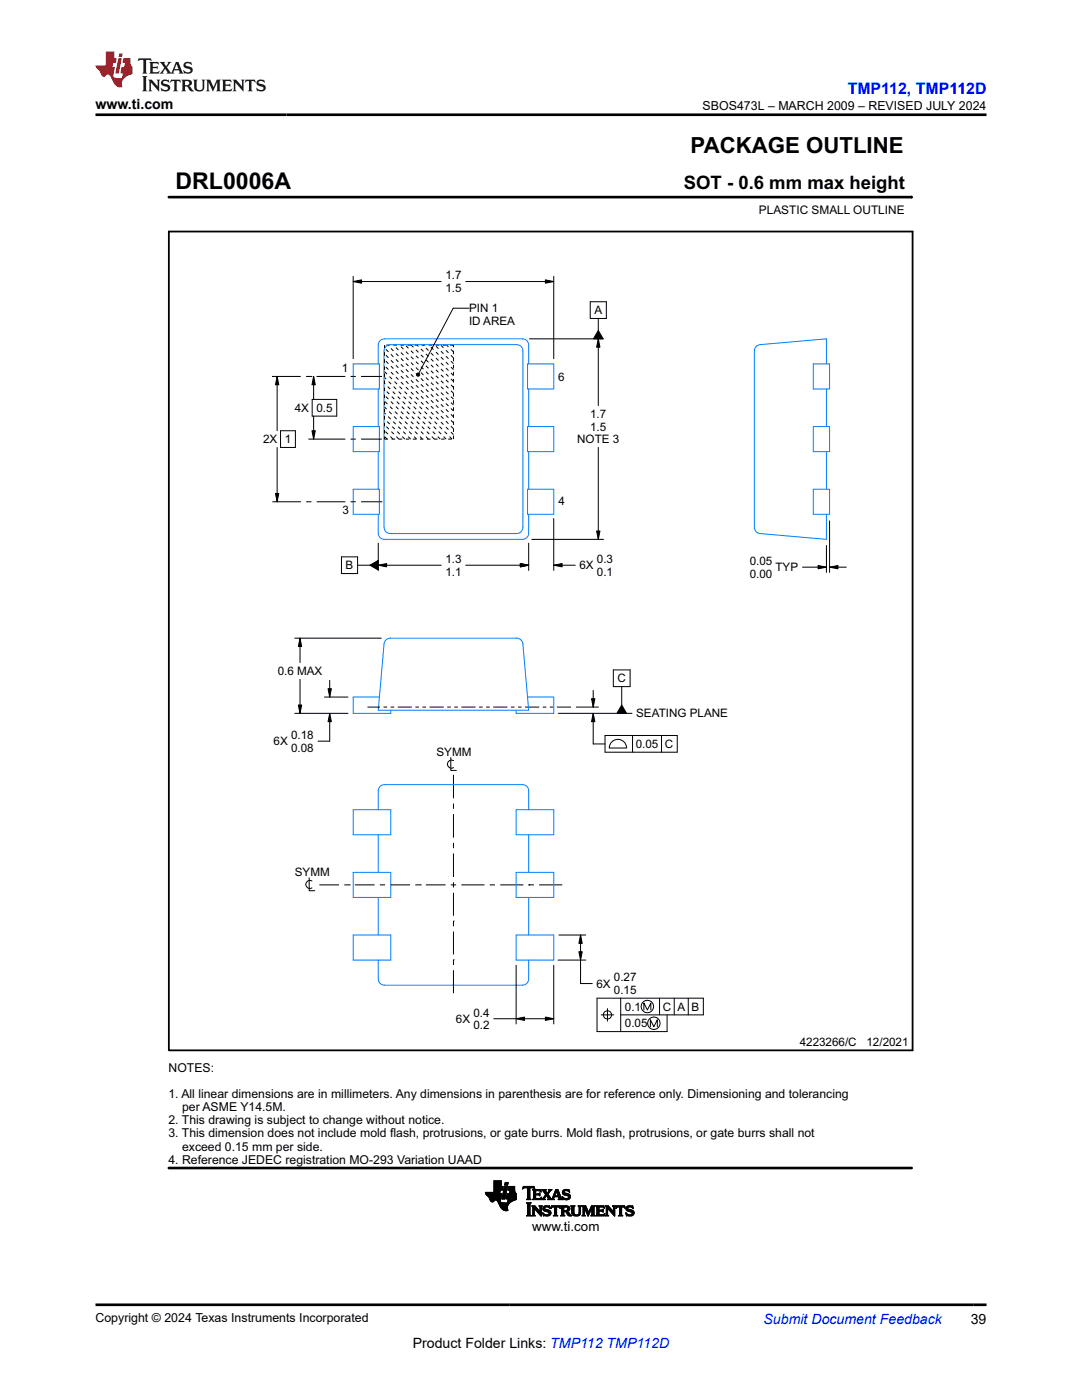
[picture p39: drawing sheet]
<svg xmlns="http://www.w3.org/2000/svg" width="216mm" height="279mm" viewBox="0 0 216 279" stroke-linecap="round" stroke-linejoin="round" font-family="sans-serif">
<defs><g id="words">
<text font-size="4.6" x="35" y="37.7">DRL0006A</text>
<text font-size="4.4" x="137.8" y="30.6">PACKAGE OUTLINE</text>
<text font-size="3.7" x="136.5" y="37.7">SOT - 0.6 mm max height</text>
<text font-size="3.2" fill="#00f" x="169.1" y="18.7">TMP112, TMP112D</text>
<g font-size="2.8">
<text x="19" y="21.8">www.ti.com</text>
<text x="82.4" y="269">Product Folder Links: TMP112 TMP112D</text>
<text x="193.7" y="264.2">39</text>
</g>
<text font-size="2.8" fill="#00f" x="152.4" y="264.2">Submit Document Feedback</text>
<text font-size="2.7" x="106.2" y="245.6">www.ti.com</text>
<g font-size="2.5">
<text x="140.2" y="21.9">SBOS473L – MARCH 2009 – REVISED JULY 2024</text>
<text x="19" y="263.9">Copyright © 2024 Texas Instruments Incorporated</text>
</g>
<g font-size="2.4">
<text x="151.4" y="42.7">PLASTIC SMALL OUTLINE</text>
<text x="33.6" y="213.9">NOTES:</text>
<text x="33.6" y="219.1">1. All linear dimensions are in millimeters. Any dimensions in parenthesis are for reference only. Dimensioning and tolerancing</text>
<text x="36.3" y="221.7">per ASME Y14.5M.</text>
<text x="33.6" y="224.4">2. This drawing is subject to change without notice.</text>
<text x="33.6" y="227">3. This dimension does not include mold f</text>
<text x="77.8" y="227">lash, protrusions, or gate burrs. Mold f</text>
<text x="119" y="227">lash, protrusions, or gate burrs shall not</text>
<text x="33.6" y="232.2">4. Reference JEDEC registration MO-293 Variation UAAD</text>
<text x="36.3" y="229.6">exceed 0.15 mm per side.</text>
</g>
<g font-size="2.3">
<text x="88.9" y="55.8">1.7</text>
<text x="88.9" y="58.3">1.5</text>
<text x="93.6" y="62.3">PIN 1</text>
<text x="93.6" y="64.8">ID AREA</text>
<text x="118.6" y="62.7">A</text>
<text x="68.2" y="74.3">1</text>
<text x="111.4" y="76">6</text>
<text x="58.8" y="82.2">4X 0.5</text>
<text x="117.8" y="83.4">1.7</text>
<text x="52.5" y="88.5">2X 1</text>
<text x="115.2" y="88.4">NOTE 3</text>
<text x="117.8" y="85.9">1.5</text>
<text x="111.4" y="100.7">4</text>
<text x="68.4" y="102.6">3</text>
<text x="69" y="113.6">B</text>
<text x="88.9" y="112.4">1.3</text>
<text x="115.6" y="113.6">6X</text>
<text x="119.1" y="112.4">0.3</text>
<text x="149.6" y="112.8">0.05</text>
<text x="88.9" y="114.9">1.1</text>
<text x="119.1" y="114.9">0.1</text>
<text x="149.6" y="115.3">0.00</text>
<text x="154.7" y="114">TYP</text>
<text x="55.4" y="134.7">0.6 MAX</text>
<text x="123.2" y="136.2">C</text>
<text x="126.9" y="143.1">SEATING PLANE</text>
<text x="54.6" y="148.7">6X</text>
<text x="58.1" y="147.5">0.18</text>
<text x="126.8" y="149.3">0.05 C</text>
<text x="58.1" y="150">0.08</text>
<text x="87.1" y="150.8">SYMM</text>
<text x="58.8" y="174.8">SYMM</text>
<text x="119" y="197.1">6X</text>
<text x="122.5" y="195.9">0.27</text>
<text x="94.5" y="202.9">0.4</text>
<text x="122.5" y="198.4">0.15</text>
<text x="124.7" y="201.7">0.1</text>
<text x="132.2" y="201.7">C A B</text>
<text x="91" y="204.1">6X</text>
<text x="94.5" y="205.4">0.2</text>
<text x="124.7" y="205">0.05</text>
<text x="159.6" y="208.8">4223266/C</text>
<text x="172.9" y="208.8">12/2021</text>
</g>
</g></defs>
<g fill="none" stroke="#000" stroke-width=".2">
<path d="M33.7 39.3h148.2M181.9 39.1v.5M70.5 56.2l1.6-.3v.6zM70.5 55.1v16.5M70.5 56.2h17.5M92.9 56.2h17.6M108.8 55.9l1.7 .3-1.7 .3zM110.5 55.1v16.5M54.3 75.1h5.7M55.3 75.1l.3 1.7h-.6zM55.3 75.1v10.9M61.1 75.1h1"/>
<path d="M62.1 75.1h.1M62.3 79.7h4.9v3.3h-4.9zM62.6 75.1l.3 1.7h-.7zM62.6 75.1v4.6M63.2 75.1h5.7M69.9 75.1h1.1M72 75.1h4.2M83.1 74.6l.3-.2 .2 .1 .2 .3-.2 .2-.2 .1-.3-.2zM93.6 61.5h-3.2l-6.8 13M105.7 67.6h14.7M117.8 60.2h3.2v3.4h-3.2zM119.4 66l.9 1.6h-1.9z"/>
<path d="M119.4 67.6l.3 1.7h-.7zM119.4 63.6v2.4M119.4 67.6v13.3M55 98.5h.6l-.3 1.6zM55.3 89.3v10.8M56 86h2.9v3.3h-2.9zM61.5 87.6h7.4M62.2 86h.7l-.3 1.6zM62.6 83v4.6M69.9 87.6h1.1M72 87.6h4.2M119.4 89.3v18.3"/>
<path d="M54.3 100.1h5.7M61.1 100.1h1M63.2 100.1h5.7M68.1 111.1h3.3v3.4h-3.3zM69.9 100.1h1.1M71.4 112.8h2.4M72 100.1h4.3M73.8 112.8l1.7-1v2zM75.5 112.8l1.6-.3v.6zM75.5 112.8h12.5M75.5 108.4v5.4M92.9 112.8h12.6"/>
<path d="M103.8 112.5l1.7 .3-1.7 .3zM105.5 108.4v5.4M106.1 107.6h14.3M110.5 112.8l1.7-.3v.6zM110.5 112.8h4.3M110.5 103.5v10.3M119 106h.7l-.3 1.6zM160.1 113.2h4.8M163.2 112.9l1.7 .3-1.7 .3zM164.9 108.9v5.3M165.5 113.2l1.7-.3v.6zM165.5 113.2h3.4"/>
<path d="M165.5 103.9v10.3M58.8 127.4h17.3M59.9 127.4l.3 1.6h-.7zM59.9 127.4v4.8M59.9 135.6v6.8M64.7 139.1h4.7M65.5 137.4h.6l-.3 1.7zM65.8 135.8v3.3M118 139.4h.7l-.3 1.7zM118.4 137.8v3.3M122.4 133.7h3.3v3.3h-3.3zM124.1 137v3.7"/>
<path d="M58.8 142.4h10.6M59.5 140.7h.7l-.3 1.7zM65.8 142.4l.3 1.6h-.6zM65.8 142.4v5.5h-2.3M90 151.2v2.6h1.1M90.5 154.6v4.7M90.5 151.8a.82 .82 0 0 0-1.2 .7 .82 .82 0 0 0 1.2 .7M111.4 142.4h14.7M115 141.1h4.4M118.4 142.4l.3 1.6h-.7zM118.4 142.4v6.1h2.3M120.7 146.8h14.4v3.3h-14.4z"/>
<path d="M122.3 147.9a1.74 1.74 0 0 1 1.8-.2 1.74 1.74 0 0 1 .9 1.6h-3.4l.3-1.1zM124.1 140.7l.9 1.7h-1.9zM126.2 146.8v3.3M132 146.8v3.3M61.7 175.2v2.6h1.1M62.2 175.8a.82 .82 0 0 0-1.2 .7 .82 .82 0 0 0 1.2 .7M63.7 176.6h4M68.7 176.6h1.1M69.8 176.6h.1M70.8 176.6h3.9M75.8 176.6h1M77.9 176.6h3.9"/>
<path d="M82.9 176.6h1M83.9 176.6h.1M85 176.6h3.9M90 176.6h1M90.5 160.4v1M90.5 162.5v4.7M90.5 168.2v1.1M90.5 170.3v4.7M90.5 176.1v1M90.5 178.2v4.6M92.1 176.6h4.6M97.7 176.6h1.1"/>
<path d="M99.8 176.6h4.6M105.5 176.6h.1M105.5 176.6h1M107.6 176.6h4.6M90.5 183.8h.1M90.5 191.5h.1M90.5 183.8v1.1M90.5 185.9v4.6M90.5 191.5v1.1M90.5 193.6v4.6M103 192.6v11.8M110.5 192.6v11.8"/>
<path d="M111.3 191.6h5.6M111.5 186.6h5.4M115.5 189.9h.7l-.4 1.7zM115.8 186.6l.4 1.7h-.7zM115.8 186.6v9.7h2.4M123.9 199.2v6.7M131.6 199.2v3.3M134.5 199.2v3.3M137.3 199.2v3.3M98.5 203.3h12M103 203.3l1.7-.3v.6zM108.8 203l1.7 .3-1.7 .3z"/>
<path d="M120 202.5h2.5M121.2 201.3v2.5M123.9 202.5h16.4v-3.3h-21.2v6.7h14v-3.4M128.5 201.6v-1.4l.7 1.4 .7-1.4v1.4M129.8 204.9v-1.4l.7 1.4 .7-1.4v1.4M96.9 238h2.8M96.9 238.1h2.8M96.9 238.2h2.8M96.9 238.3l3.2-.1-.2 1.1M97 238.3h3.1M97 238.4h3.1M97.1 238.5h3"/>
<path d="M97.1 238.5h2.9M97.2 238.6h2.8M97.3 238.7h2.7M97.4 238.7h2.6M97.4 238.8h2.6M97.5 238.9h2.5M97.6 239h2.4M97.6 239.1h2.3M97.7 239.2h2.2M97.7 239.3h2.2M97.8 239.4h2.1M97.8 239.5h2.1"/>
<path d="M97.8 239.5h1M97.9 239.6h.8M97.9 239.7h.7M97.9 239.7h.6M98 239.8h.5M98.1 239.9h.3M98.6 237.9h1.2M98.6 237.8h1.2M98.6 237.7h1.2M98.6 237.6h1.2M98.6 236.8h1.8l-.2 .7h-1.6M98.6 237.5h1.7"/>
<path d="M98.6 237.4h1.7M98.6 237.3h1.7M98.6 237.2h1.7M98.6 237.1h1.7M98.6 237h1.8M98.6 236.9h1.8M98.6 236.7h1.4M98.6 236.6h1.4M98.6 236.5h1.4M98.6 236.4h1.4M98.6 236.3h1.4M98.6 236.2h1.4"/>
<path d="M98.6 236.1h1.4M98.6 236h1.4M98.6 235.9h1.4M98.6 235.8h1.4M98.6 235.7h1.4M99.1 239.5h.7M99.2 239.6h.6M99.2 239.7h.6M99.3 239.7h.5M99.3 239.8h.6M99.4 239.9h.5M99.4 240h.6"/>
<path d="M99.8 237.9l-2.9 .1 .1 .3 .6 .6 .4 .9 .3 .1 .5-.4 .3 .1 .9 1.4 .6 .6h.8l-.1-.7 .2-.6 .6-.5 .9-.4M99.8 237.5l-.1 .7M99.9 239.3l-.1 .4 .2 .3 1.7 .1M100 236.8v-1.2h-1.4v2.4M100.2 239.3h.6M100.2 239.2h.6M100.2 239.1h.6M100.2 239h.6M100.2 238.9h.6M100.3 238.8h.5M100.3 238.7h.6M100.3 238.6h.6"/>
<path d="M100.3 238.5h.6M100.3 238.4h.6M100.4 238.3h.5M100.4 238.2h.6M100.4 238.1h.6M100.4 238h.6M100.4 237.9h.6M100.5 237.8h.5M100.5 237.7h.6M100.5 237.6h.6M100.5 237.5h.6M100.5 237.4h.6"/>
<path d="M100.6 237.3h.5M100.6 237.2h.6M100.6 237.1h.6M100.6 237h.6M100.6 236.9h.6M100.7 236.8h.5l-.5 2.5h-.5zM100.7 236.5h.6M100.7 236.4h.6M100.7 236.3h.6M100.8 236.3h.5M100.8 236.2h.6M100.8 236.1h.6"/>
<path d="M100.8 236h.6M100.8 236h.6l-.1 .5h-.6zM101 239.2h2M101 239.1h2M101 239.3h2M101.1 239h1.9M101.1 239v.3h.3l-.1 .8M101.1 238.9h1.9M101.1 238.8h1.9M101.1 238.7h1.9M101.1 238.6h1.9M101.1 238.5h1.9"/>
<path d="M101.2 238.5h1.8M101.2 238.4h1.8M101.2 238.3h1.8M101.3 240h.5M101.3 239.9h.6M101.3 239.9h.7M101.3 239.8h.8M101.3 239.7h.9M101.4 239.7h.9M101.4 237.5h1.3M101.4 239.6h1.1M101.4 237.4h1.3"/>
<path d="M101.4 239.5h1.3M101.4 237.3h1.3M101.4 239.5h1.5M101.4 239.4h1.6M101.4 237.2h1.3M101.4 239.3h1.6M101.4 237.1h1.3M101.4 237h1.3M101.5 236.9h1.2M101.5 236.8h1.2v.7M101.5 236.8l-.2 .7h1.4M101.6 238.2h1.4"/>
<path d="M101.7 238.1h1.2M101.7 238h1.1M101.7 237.9h1.1M101.7 237.8h1M101.7 237.7h1M101.8 237.6h.9M101.8 237.5l-.2 .7M102.7 237.5l.3 .7v1.2M103 238.3h-1.8l-.1 .7M104.3 237.2h.1M104.3 237.1h.2M104.3 237h2.3"/>
<path d="M104.4 236.9h2.2M104.4 236.8h2.2M105.1 239.4h.8M105.2 239.3h.6M105.2 237.1h.5M105.2 239.2h.5M105.3 237.2l-.1-.1h-.4l-.5 .2 .1-.5h2.2l.1 .5-.5-.2h-.4l-.1 .1M105.3 239.1l-.2 .3M105.3 239.1h.4M105.3 239h.4M105.3 238.9h.4M105.3 238.8h.4"/>
<path d="M105.3 238.7h.4M105.3 238.6h.4M105.3 238.5h.4M105.3 238.4h.4M105.3 238.3h.4M105.3 238.2h.4M105.3 238.1h.4M105.3 238h.4M105.3 237.9h.4M105.3 237.8h.4M105.3 237.7h.4M105.3 237.6h.4"/>
<path d="M105.3 237.5h.4M105.3 237.4h.4M105.3 237.3h.4M105.3 237.2h.4M105.3 237.2v1.9M105.7 239.1l.2 .3M105.7 237.2v1.9M105.9 239.4h-.8M106.3 239.4h1.6M106.3 237.5h1.6M106.4 239.3h1.6M106.4 237.6h1.5"/>
<path d="M106.4 239.2h.5M106.4 237.7h.5M106.4 237.7l-.1-.3h1.5l.2 .5M106.4 239.1l-.1 .3M106.4 238.2h1.1l.2-.1v.5l-.2-.1h-1.1M106.4 239.1h.5M106.4 239h.5M106.4 238.9h.5M106.4 238.8h.5M106.4 238.7h.5M106.4 238.6h.5M106.4 238.4h1.3"/>
<path d="M106.4 238.3h1.3M106.4 238.1h.5M106.4 238h.5M106.4 237.9h.5M106.4 237.8h.5M106.4 237.7v1.4M106.5 237.1h.2M106.6 237.2h.1M106.9 237.8l.1-.2h.5l.5 .3M106.9 238.5v.7h.8l.3-.3-.1 .5h-1.6M106.9 237.8v.4M107.5 238.2h.2"/>
<path d="M107.6 238.5h.1M107.6 239.2h.4M107.6 238.1h.1M107.7 238.6h.1M107.7 237.7h.2M107.8 237.8h.2M107.9 239.1h.1M107.9 237.9h.1M108 239h.1M108 239.4h.8M108.1 237.5h.8M108.2 239.3h.4"/>
<path d="M108.3 237.6h.6M108.3 239.2h.4M108.4 237.7h.5M108.4 239.1l-.4 .3M108.4 239.1h.3M108.4 237.8h.5M108.5 239h.3M108.5 237.9h.5M108.5 238.9h.3M108.6 238h.5M108.6 238.8h.3M108.6 238.1h.5"/>
<path d="M108.7 238.7h.3M108.7 238.1h.8M108.7 239.1l-.1 .2 .2 .1M108.7 239.1l.3-.5 .4 .6-.2 .2M108.7 238.6h.8M108.8 238.2h.6M108.8 239.4h-.8M108.8 238.5h.7M108.8 238.3h.6M108.9 238.4h.5M109.1 238.7h.5M109.2 238.8h.5"/>
<path d="M109.2 238.9h.5M109.2 239.4h1.4M109.3 238.1h.3M109.3 239h.5M109.3 238h.3M109.3 238.3l.8 1 .8-1.9h.4l.7 1.7 .2 .3M109.4 239.1h.5M109.4 237.9h.3M109.4 239.2h.5M109.4 239.3h.6M109.5 237.8h.3M109.5 237.5h.6"/>
<path d="M109.5 237.7h.3M109.6 237.6h.3M109.8 237.7l.3-.3h-.7l.2 .2-.4 .6-.3-.6 .1-.2h-.9l.8 1-.5 .7M109.8 237.7l-.5 .6M110.1 239.3h.4M110.2 239.2h.3M110.2 239.1h.3M110.3 239h.2M110.3 238.9h.3M110.3 238.8h1.6M110.4 238.7h1.4M110.4 238.6h.3"/>
<path d="M110.5 238.5h.2M110.5 238.4h.3M110.5 239.1l.1 .3M110.5 239.1l.1-.2h.8l.1 .2M110.5 238.3h.3M110.6 238.2h.2M110.6 238.1h.3M110.6 239.4h-1.4M110.7 238h.2M110.7 237.9h.3M110.7 237.8h.8M110.8 237.7h.6"/>
<path d="M110.8 237.6h.6M110.9 237.5h.5M111 237.8l.3 .8h-.6zM111.1 237.9h.4M111.1 238h.5M111.1 238.1h.5M111.2 238.1h.4M111.2 238.2h.5M111.2 238.3h.5M111.3 238.4h.4M111.3 238.5h.5M111.3 238.6h.5"/>
<path d="M111.4 239.4h.8M111.4 238.9h.5M111.5 239h.4M111.5 239.1h.5M111.5 239.1l-.1 .3M111.5 239.3h.6M111.5 239.2h.5M112.2 238.9h.1M112.2 238.8h.1M112.2 239h.2M112.2 238h.4M112.2 238.1h.5"/>
<path d="M112.2 237.9h.4M112.2 239.1h.3M112.2 239.4h-.8M112.2 238.1h.8M112.2 237.8h.4M112.3 239.2h.5M112.3 238.2h1.1M112.3 239.3h1.3M112.3 237.7h.4M112.3 239.4h.1M112.3 238.3h1.3M112.4 237.6h1.2"/>
<path d="M112.5 238.4h1.2M112.5 237.5h1.1M112.6 239.4h.9M112.7 238.5h1.1M112.7 237.4h.5M112.9 239.5h.3M113.1 238.6h.7M113.2 239.2h.5M113.2 237.7h.4M113.3 238.7h.5M113.4 239.1h.4M113.4 238.8h.4"/>
<path d="M113.4 239h.4M113.4 237.8h.2M113.4 238.9h.4M113.5 237.9h.2M113.6 238l-.6-.4-.3 .1-.1 .2 .1 .2 1 .4 .1 .5-.3 .3-1.2 .1-.1-.6M113.6 238l-.1-.6-1 .1-.3 .3 .1 .5 1 .4 .1 .3-.2 .2h-.3l-.7-.4M113.6 238h.1M99.5 240.1h.9M99.5 240.1h2.2M99.5 240.2h2.1M99.6 240.3h1.9M99.6 240.4h1.8"/>
<path d="M99.7 240.5h1.7M99.7 240.6h1.6M99.8 240.7h1.5M99.8 240.8h1.5M99.9 240.8h1.4M99.9 240.9h1.3M99.9 241h1.3M100 241h1.2M100 241.1h1.3M100.1 241.2h1.2M100.2 241.3h1.1M100.3 241.4h1"/>
<path d="M100.4 241.4h.9M100.5 241.5h.9M100.6 241.6h.7M101 241.6h.1M105.1 242.6h.9M105.1 240.1h.8M105.2 242.5h.6M105.2 240.2h.6M105.3 242.4h.5M105.3 240.3h.5M105.3 242.3h.5M105.3 242.3v-2l-.2-.3h.9l-.2 .3-.1 2"/>
<path d="M105.3 242.3l-.2 .4h.9l-.3-.4M105.3 242.3h.4M105.3 242.2h.4M105.3 242.1h.4M105.3 242h.4M105.3 241.9h.4M105.3 241.8h.4M105.3 241.7h.4M105.3 241.6h.4M105.3 241.5h.4M105.3 241.4h.4M105.3 241.3h.4"/>
<path d="M105.3 241.2h.4M105.3 241.1h.4M105.3 241h.4M105.3 240.9h.4M105.3 240.8h.4M105.3 240.7h.4M105.3 240.6h.4M105.3 240.5h.4M105.3 240.4h.4M106.1 242.6h.7M106.2 240.8h.6M106.3 242.5h.4"/>
<path d="M106.3 240.9h.6M106.3 242.4h.3M106.3 240.9h.7M106.3 242.3l-.2 .4h.7l-.2-.4M106.3 242.3h.3M106.3 242.2h.3M106.3 242.1h.3M106.3 242h.3M106.3 241.9h.3M106.3 241.8h.3M106.3 241.7h.3M106.3 241.6h.3"/>
<path d="M106.3 241.5h.3M106.3 241.4h.3M106.3 241.3h.3M106.3 241.2h.3M106.3 241.1h.8M106.3 241h.8M106.7 241.2h.5M106.7 240.6l1.1 1.2-.1-.9-.1-.3 .6 .1-.2 .2v1.8l-1.4-1.5v1.1M106.7 240.7l-.6-.1 .2 .3v1.4M106.7 241.3h.6M106.8 241.4h.6M106.9 241.5h.6"/>
<path d="M107 241.6h.6M107.1 241.7h.5M107.2 241.8h.8M107.2 241.9h.8M107.3 242h.7M107.4 242.1h.6M107.5 242.2h.5M107.6 242.3h.4M107.7 240.8h.4M107.7 242.4h.3M107.7 240.9h.3M107.8 240.9h.2"/>
<path d="M107.8 241.7h.2M107.8 241.6h.2M107.8 241.5h.2M107.8 241.4h.2M107.8 241.3h.2M107.8 241.2h.2M107.8 241.1h.2M107.8 241h.2M107.8 242.5h.2M107.9 242.6h.1M108.3 242.1h.1M108.3 242.2h.1"/>
<path d="M108.3 242.3h.3M108.3 241.2h.4M108.3 241.1h.4M108.3 241.3h.5M108.3 242.3h.4M108.3 241h.4M108.4 241.4h.8M108.4 242.4h.6M108.4 240.9h.4M108.4 242.5h1.3M108.4 241.5h1.1M108.4 242.6h.1"/>
<path d="M108.4 240.9h1.3M108.5 241.6h1.2M108.5 240.8h1.2M108.6 241.7h1.2M108.7 242.6h.8M108.7 240.7h.6M108.9 241.8h1M109.2 242.4h.6M109.3 241.9h.6M109.4 240.9h.3M109.5 242.3h.4M109.5 242h.4"/>
<path d="M109.5 242.1h.4M109.5 242.2h.4M109.6 241h.2M109.7 241.1h.1M109.8 241.2l-.7-.3-.4 .2 .1 .2 1.1 .4v.5l-.2 .4-.5 .1-.6-.1-.2 .1-.1-.7 .6 .4 .6-.1v-.3l-.6-.2M109.8 241.2l-.1-.5h-1.1l-.3 .3v.4l.6 .4M109.9 241.2l.4-.3h.3v1.4M109.9 241.1h.1M109.9 241h.2M110 240.9h.2M110 240.9h1.7M110 240.8h1.7"/>
<path d="M110.4 242.6h.9M110.6 242.5h.5M110.6 242.4h.5M110.6 240.9h.5M110.6 242.3h.5M110.6 242.3l-.2 .4h.9l-.2-.4M110.6 242.2h.5M110.6 242.1h.5M110.6 242h.5M110.6 241.9h.5M110.6 241.8h.5M110.6 241.7h.5"/>
<path d="M110.6 241.6h.5M110.6 241.5h.5M110.6 241.4h.5M110.6 241.3h.5M110.6 241.2h.5M110.6 241.1h.5M110.6 241h.5M111.5 240.9h.3M111.6 241h.2M111.7 240.6l.1 .6-.3-.3h-.4v1.4M111.7 240.7h-1.6l-.2 .5M111.7 241.1h.1"/>
<path d="M111.9 242.6h.8M112 240.8h1.5M112 242.5h.6M112 240.9h1.6M112 242.4h.5M112.1 240.9h.4M112.1 242.3l-.2 .4h.8l-.2-.4M112.1 242.3h.4M112.1 242.2h.4M112.1 242.1h.4M112.1 242h.4M112.1 241.9h.4"/>
<path d="M112.1 241.8h1.2M112.1 241.7h1.3M112.1 241.6h1.4M112.1 241.5h.4M112.1 241.4h.4M112.1 241.3h.4M112.1 241.2h.4M112.1 241.1h.4M112.1 241h.4M112.5 242.3v-.5h.3l.6 .8h.7M112.5 241.1l.1-.2 .6 .1v.4l-.4 .2M112.5 241.1v.5"/>
<path d="M112.9 240.6l.5 .1 .3 .4-.1 .4-.4 .2M112.9 241.9h.5M113 242h.5M113.1 242.1h.5M113.1 242.2h.5M113.1 240.9h.6M113.1 241.5h.5M113.1 242.3h.6M113.2 240.7l-1.3-.1 .2 .3v1.4M113.2 241.7l.9 .9M113.2 241.7h.1M113.2 242.3h.5"/>
<path d="M113.2 241h.5M113.2 241.4h.5M113.2 241.3h.5M113.2 241.1h.5M113.2 241.2h.5M113.2 242.4h.6M113.3 242.5h.6M113.5 242.6h.6M114 240.8h.6M114.1 240.9h.4M114.1 242h.4M114.1 241.9h.4"/>
<path d="M114.1 241.8h.4M114.1 241.7h.4M114.1 241.6h.4M114.1 241.5h.4M114.1 241.4h.4M114.1 241.3h.4M114.1 241.2h.4M114.1 241.1h.4M114.1 241h.4M114.1 242.1h.4M114.1 242.2h.4M114.1 242.3h.5"/>
<path d="M114.2 242.3h.5M114.2 242.4h.7M114.3 242.5h1.3M114.5 242l.1 .3 .4 .1 .4-.1 .2-.3M114.5 242v-1.1l.2-.3h-.8l.2 .3v1.1M114.5 242.6h1M115.2 242.4h.5M115.4 242.3h.4M115.5 240.8h.4M115.5 242.3h.3M115.5 242.2h.3M115.5 240.9h.4"/>
<path d="M115.6 242.1h.2M115.6 240.9h.2M115.6 242v-1.1l-.2-.2 .6-.1-.1 .3-.1 1.1M115.6 242h.2M115.6 241.9h.2M115.6 241.8h.2M115.6 241.7h.2M115.6 241.6h.2M115.6 241.5h.2M115.6 241.4h.2M115.6 241.3h.2M115.6 241.2h.2"/>
<path d="M115.6 241.1h.2M115.6 241h.2M115.8 242l-.2 .5-.6 .2-.7-.2-.2-.5M116.1 242.6h.7M116.3 240.8h.6M116.3 242.5h.4M116.3 240.9h.7M116.3 242.4h.3M116.3 242.3h.3M116.3 242.3v-1.4l-.2-.3 .8 .1 .6 1.3 .5-1.4 .7 .1-.2 .2v1.4M116.3 242.3l-.2 .4h.7l-.2-.4M116.3 242.2h.3"/>
<path d="M116.3 242.1h.3M116.3 242h.3M116.3 241.9h.3M116.3 241.8h.3M116.3 241.7h.3M116.3 241.6h.3M116.3 241.5h.3M116.3 241.4h.3M116.3 241.3h.3M116.3 241.2h.3M116.3 241.1h.8M116.3 241h.7"/>
<path d="M116.7 241.2h.4M116.7 241.3h.5M116.8 241.4h.4M116.8 241.5h.5M116.8 241.6h.5M116.9 241.7h.4M116.9 241.8h.5M117 241.9h.4M117 242h.7M117 242.1h.7M117.1 242.2h.5M117.1 242.3h.5"/>
<path d="M117.2 242.3h.3M117.2 242.4h.3M117.3 242.5h.2M117.3 242.6h.1M117.5 241.9h.2M117.5 241.8h.3M117.6 241.7h.2M117.6 241.6h.3M117.6 241.5h.3M117.7 241.4h.2M117.7 241.3h.3M117.8 241.2h.2"/>
<path d="M117.8 241.1h.7M117.9 241h.6M117.9 240.9h.6M117.9 242.6h.8M118 240.8h.6M118 242.5h.6M118.1 242.4h.4M118.1 242.3h.4M118.1 242.3l-.2 .4h.8l-.2-.4M118.1 242.3v-1.2l-.7 1.6-.8-1.6v1.2M118.1 242.2h.4M118.1 242.1h.4"/>
<path d="M118.1 242h.4M118.1 241.9h.4M118.1 241.8h.4M118.1 241.7h.4M118.1 241.6h.4M118.1 241.5h.4M118.1 241.4h.4M118.1 241.3h.4M118.1 241.2h.4M118.9 242.6h1.7M119 240.8h1.5M119 242.5h1.6"/>
<path d="M119.1 240.9h1.4M119.1 242.4h1.5M119.1 240.9h.4M119.1 242.3h.4M119.1 242.2h.4M119.1 242.1h.4M119.1 242h.4M119.1 241.9h.4M119.1 241.8h.4M119.1 241.7h1.3M119.1 241.6h1.3M119.1 241.5h1.3"/>
<path d="M119.1 241.4h.4M119.1 241.3h.4M119.1 241.2h.4M119.1 241.1h.4M119.1 241h.4M120 241.5l.4-.2v.6l-.3-.2h-.6v.7h.2M120.3 241.8h.1M120.3 241.4h.1M120.3 240.9h.3M120.5 242.3h.2M120.5 241h.1M120.6 241.1h.1"/>
<path d="M120.6 241.1l-.4-.2h-.6l-.1 .6M120.6 241.1l-.1-.4-1.6-.1 .2 .3v1.4M120.6 242.3h.1M120.7 242.2h.1M120.7 242.2l-.6 .2M120.7 242.2l-.2 .5h-1.6l.2-.4M120.8 242.6h.7M120.9 240.8h.6M120.9 242.5h.4M121 240.9h.6M121 242.4h.3M121 242.3h.2"/>
<path d="M121 242.3l-.2 .4h.7l-.3-.4M121 242.2h.2M121 242.1h.2M121 242h.2M121 241.9h.2M121 241.8h.2M121 241.7h.2M121 241.6h.2M121 241.5h.2M121 241.4h.2M121 241.3h.2M121 241.2h.2"/>
<path d="M121 241.1h.8M121 241h.7M121.2 241.2v1.1M121.3 241.2l1.4 1.5v-1.8l.1-.3h-.6l.2 .3v.9M121.3 241.2h.6M121.4 241.3h.6M121.5 241.4h.5M121.6 241.5h.5M121.6 241.6h.6M121.7 241.7h.6M121.8 241.8h.9M121.9 241.9h.8"/>
<path d="M122 242h.7M122 242.1h.7M122.1 242.2h.6M122.2 242.3h.5M122.3 242.3h.4M122.3 240.8h.5M122.4 242.4h.3M122.4 240.9h.3M122.4 241.8l-1-1.1-.6-.1 .2 .3v1.4M122.4 241.7h.3M122.4 241.6h.3M122.4 241.5h.3"/>
<path d="M122.4 241.4h.3M122.4 241.3h.3M122.4 241.2h.3M122.4 241.1h.3M122.4 241h.3M122.5 242.5h.2M122.5 242.6h.2M122.9 241.2l.1-.5h1.6l.2 .5M122.9 241.2l.3-.3h.4v1.4M122.9 241.1h.1M122.9 241h.2M122.9 240.9h.3"/>
<path d="M123 240.9h1.7M123 240.8h1.7M123.4 242.6h.9M123.6 242.5h.5M123.6 242.4h.4M123.6 240.9h.4M123.6 242.3l-.2 .4h.9l-.3-.4M123.6 242.3h.4M123.6 242.2h.4M123.6 242.1h.4M123.6 242h.4M123.6 241.9h.4"/>
<path d="M123.6 241.8h.4M123.6 241.7h.4M123.6 241.6h.4M123.6 241.5h.4M123.6 241.4h.4M123.6 241.3h.4M123.6 241.2h.4M123.6 241.1h.4M123.6 241h.4M124.5 240.9h.2M124.6 241h.2M124.7 241.1h.1"/>
<path d="M124.8 241.2l-.4-.3h-.3l-.1 1.4M124.9 242.1h.1M124.9 242.2h.1M124.9 242.3h.2M124.9 241.2h.4M124.9 241.1h.4M124.9 241.3h.5M124.9 242.3h.4M124.9 241h.4M124.9 241.4h.9M125 242.4h.6M125 240.9h.4"/>
<path d="M125 242.5h1.3M125 241.5h1.1M125 242.6h.1M125 240.9h1.3M125.1 240.8l.4-.2h.7l.1 .6-.6-.3h-.3l-.1 .2 .1 .2 1 .4 .1 .5-.2 .3-.4 .2-.7-.1-.2 .1-.1-.7 .7 .4h.4l.1-.3-.1-.2-1-.4-.1-.3zM125.1 241.6h1.2M125.1 240.8h1.2M125.2 241.7h1.2M125.3 242.6h.8M125.3 240.7h.6M125.5 241.8h1M125.8 242.4h.6"/>
<path d="M125.9 241.9h.6M126 240.9h.3M126 242.3h.5M126.1 242h.4M126.1 242.3h.4M126.1 242.1h.4M126.1 242.2h.4M126.2 241h.2M126.3 241.1h.1"/>
<circle cx="121.2" cy="202.5" r=".83"/>
<circle cx="129.2" cy="200.9" r="1.24"/>
<circle cx="130.5" cy="204.2" r="1.24"/>
</g>
<g fill="#000">
<path d="M70.5 56.2l1.6-.3v.6zM108.8 55.9l1.7 .3-1.7 .3zM55.3 75.1l.3 1.7h-.6zM62.6 75.1l.3 1.7h-.7zM83.1 74.6l.3-.2 .2 .1 .2 .3-.2 .2-.2 .1-.3-.2zM119.4 67.6l.3 1.7h-.7zM119.4 66l.9 1.6h-1.9zM62.2 86h.7l-.3 1.6zM55 98.5h.6l-.3 1.6zM73.8 112.8l1.7-1v2zM75.5 112.8l1.6-.3v.6zM103.8 112.5l1.7 .3-1.7 .3z"/>
<path d="M110.5 112.8l1.7-.3v.6zM119 106h.7l-.3 1.6zM163.2 112.9l1.7 .3-1.7 .3zM165.5 113.2l1.7-.3v.6zM59.9 127.4l.3 1.6h-.7zM65.5 137.4h.6l-.3 1.7zM59.5 140.7h.7l-.3 1.7zM65.8 142.4l.3 1.6h-.6zM118 139.4h.7l-.3 1.7zM118.4 142.4l.3 1.6h-.7zM124.1 140.7l.9 1.7h-1.9zM115.8 186.6l.4 1.7h-.7z"/>
<path d="M115.5 189.9h.7l-.4 1.7zM103 203.3l1.7-.3v.6zM108.8 203l1.7 .3-1.7 .3z"/>
</g>
<path d="M33.7 46.2h148.4v163.4h-148.4z" fill="none" stroke="#000" stroke-width=".36"/>
<path d="M33.7 39.3h148.2M33.7 233.1h148.2" fill="none" stroke="#000" stroke-width=".53"/>
<g fill="none" stroke="#007fff" stroke-width=".2">
<path d="M70.5 72.6h5.2v5h-5.2zM75.5 72.6v-4l.5-.7 .7-.3h27.8l.6 .4 .4 .6v4M75.5 77.6v7.5M77 69.1l.9-.3h25.2l.5 .1 .5 .4 .2 .7v35.2l-.1 .6-.4 .4-.7 .3h-25.2l-.6-.2-.4-.3-.3-.8v-35.2zM105.3 72.6h5.2v5h-5.2zM105.5 77.6v7.5M162.3 72.6h3.2v5h-3.2zM164.9 72.6v-5l-13.2 1.2a1.25 1.25 0 0 0-1.2 1.2v35.2a1.25 1.25 0 0 0 1.2 1.3l13.2 1.1v-5M164.9 77.6v7.5M70.5 97.6h5.2v5h-5.2zM70.5 85.1h5.2v5h-5.2zM75.5 90.1v7.5"/>
<path d="M105.3 97.6h5.2v5h-5.2zM105.3 85.1h5.2v5h-5.2zM105.5 90.1v7.5M162.3 97.6h3.2v5h-3.2zM162.3 85.1h3.2v5h-3.2zM164.9 90.1v7.5M75.5 102.6v4.1l.5 .7 .7 .2h27.8l.6-.3 .4-.7v-4M75.7 139.1h-5.2v3.3h7.5v-.7M76.9 127.8l.6-.4h.4h25.2a1.25 1.25 0 0 1 1.2 1.1l1.2 13.2h-30l1.1-13.2zM105.3 139.1h5.2v3.3h-7.5v-.7M70.5 161.6h7.5v5h-7.5zM70.5 174.1h7.5v5h-7.5z"/>
<path d="M75.5 161.6v-4.1l.5-.7 .7-.2h27.8l.6 .3 .4 .7v4M75.5 166.6v7.5M75.5 179.1v7.5M103 161.6h7.5v5h-7.5zM103 174.1h7.5v5h-7.5zM105.5 166.6v7.5M105.5 179.1v7.5M70.5 186.6h7.5v5h-7.5zM75.5 191.6v4.1l.5 .7 .7 .2h27.8l.6-.3 .4-.7v-4M103 186.6h7.5v5h-7.5z"/>
</g>
<g fill="none" stroke="#000" stroke-width=".2" stroke-dasharray=".7 .7" stroke-linecap="butt">
<path d="M76.7 68.9v18.7M90.5 79.7l-10.8-10.8M90.5 78.5l-9.6-9.6M90.5 77.3l-8.4-8.4M90.5 76.1l-7.3-7.2M90.5 74.9l-6.1-6M90.5 73.8l-4.9-4.9M90.5 72.6l-3.7-3.7M90.5 71.4l-2.5-2.5M90.5 70.2l-1.4-1.3M90.5 69l-.2-.1M90.5 68.9h-13.8"/>
<path d="M76.7 87.6h13.8M77.2 87.6l-.5-.5M78.4 87.6l-1.7-1.7M79.6 87.6l-2.9-2.8M80.8 87.6l-4.1-4M81.9 87.6l-5.2-5.2M83.1 87.6l-6.4-6.4M84.3 87.6l-7.6-7.5M85.5 87.6l-8.8-8.7M86.7 87.6l-10-9.9M87.8 87.6l-11.1-11.1M89 87.6l-12.3-12.3"/>
<path d="M90.2 87.6l-13.5-13.4M90.5 87.6v-18.7M90.5 86.7l-13.8-13.7M90.5 85.6l-13.8-13.8M90.5 84.4l-13.8-13.8M90.5 83.2l-13.8-13.8M90.5 82l-13.2-13.1M90.5 80.8l-12-11.9"/>
</g>
<path d="M113.9 141.1h-40.6" fill="none" stroke="#000" stroke-width=".2" stroke-dasharray="2.8 .7 .7 .7 .7 .7" stroke-linecap="butt"/>
<path d="M27.7 11.6l-.2 .6 .5-.2h.6v.1v2.2l-.2 .4h1l-.2-.4v-2.2v-.1h.5l.5 .2-.1-.6zM29.8 12.4l.2 .3v1.6l-.2 .4h1.9l.1-.6a1.08 1.08 0 0 1-1.3 .2v-.7h.6l.4 .2v-.7l-.4 .2h-.6v-.5l.2-.2a1 1 0 0 1 1 .3l-.1-.5zM31.8 12.4l1 1.1-1 1.2h.9l-.2-.2 .4-.8 .5 .8-.2 .2h1.6l-.2-.2 .1-.5h1l.1 .5-.1 .2h.9l-.2-.4-.8-1.9h-.5l-1 2.1-.8-1.1 .9-1h-.8l.2 .2-.5 .6-.3-.6 .1-.2zM35.2 12.8l.4 1h-.8zM36.8 12.5a.65 .65 0 0 0-.2 .7 .65 .65 0 0 0 .6 .5l.7 .1 .1 .3a.79 .79 0 0 1-.7 .4 .79 .79 0 0 1-.7-.5l.1 .7 .2-.1a.93 .93 0 0 0 1.1 0 .93 .93 0 0 0 .4-.9 1.46 1.46 0 0 0-1.2-.6l-.1-.3a1.09 1.09 0 0 1 1.2 .2l-.2-.6-.1 .1-.6-.2zM28.4 15.2l.2 .4v2.2l-.2 .4h1l-.2-.4v-2.2l.2-.4zM29.6 15.9l.2 .4v1.5l-.2 .4h.8l-.3-.4v-1.3l1.7 1.8v-2l.2-.4h-.8l.2 .2 .1 1.1-1.2-1.3zM32.3 16a.65 .65 0 0 0-.2 .8 .65 .65 0 0 0 .7 .4l.6 .2 .1 .2a.79 .79 0 0 1-.7 .4 .79 .79 0 0 1-.7-.5l.1 .7 .2-.1a.93 .93 0 0 0 1.1 .1 .93 .93 0 0 0 .4-1 1.46 1.46 0 0 0-1.2-.5l-.1-.4a1.09 1.09 0 0 1 1.2 .2l-.2-.6-.1 .1-.6-.1zM34.1 15.9l-.1 .6a.63 .63 0 0 1 .7-.3l.1 1.6-.3 .4h1l-.2-.4v-1.6a.66 .66 0 0 1 .8 .3l-.1-.6zM36.2 15.9l.2 .4v1.5l-.2 .4h.9l-.2-.2v-.7h.5l.1 .2a.79 .79 0 0 0 1.2 .6l-1-.9a.61 .61 0 0 0 .6-.6 .61 .61 0 0 0-.5-.7zM36.9 16.2h.2a.47 .47 0 0 1 .5 .1 .47 .47 0 0 1 .1 .5l-.2 .1-.6 .1zM38.5 15.9l.2 .2a2.27 2.27 0 0 0 .4 2 1.04 1.04 0 0 0 1.7-.7v-1.3l.2-.2h-.8l.2 .4v1.1a.6 .6 0 0 1-.6 .6 .6 .6 0 0 1-.6-.6v-1.1l.3-.4zM41.1 15.9l.2 .4v1.5l-.2 .4h.7l-.2-.4v-1.4l.9 1.9 .8-1.9v1.4l-.2 .4h1l-.3-.4v-1.5l.3-.4h-.8l-.7 1.5-.7-1.5zM44.3 15.9l.2 .4v1.5l-.2 .4h1.9l.1-.6a1.09 1.09 0 0 1-1.3 .2v-.7h.6l.4 .2v-.6l-.4 .2h-.6v-.6l.2-.1a1.01 1.01 0 0 1 1 .3l-.1-.6zM46.4 15.9l.3 .4v1.5l-.3 .4h.8l-.2-.4v-1.3l1.6 1.8v-2l.2-.4h-.7l.2 .2v1.1l-1.2-1.3zM49 15.9l-.1 .6a.63 .63 0 0 1 .8-.3v1.6l-.3 .4h1l-.2-.4v-1.6a.66 .66 0 0 1 .8 .3l-.1-.6zM51.4 16a.65 .65 0 0 0-.2 .8 .65 .65 0 0 0 .6 .4l.6 .2 .2 .2a.79 .79 0 0 1-.8 .4 .79 .79 0 0 1-.6-.5l.1 .7 .2-.1a.93 .93 0 0 0 1 .1 .93 .93 0 0 0 .5-1 1.46 1.46 0 0 0-1.3-.5l-.1-.4a1.09 1.09 0 0 1 1.3 .2l-.2-.6-.2 .1-.5-.1z" fill="#231f20"/>
<path d="M21.1 10.3v2.7h-2.1l.1 .4 .9 1a.95 .95 0 0 0 .9 .9 .59 .59 0 0 1 .6-.4 .59 .59 0 0 1 .5 .3l.4 .8a1.59 1.59 0 0 0 2.1 1.4 1.61 1.61 0 0 1 1-2.3l1-.3-.1-1.5a1.59 1.59 0 0 1-.4-1.7h-1.4l-.2 .9h.5l-.1 .9h-.5l-.2 .9v.3l.4 .1-.2 .9h-.6a.73 .73 0 0 1-1.1-.7l.3-1.5h-.5l.2-.9h.5l.2-.9h-.5v-1.3zM23.6 11.6l-.6 3.1h.7l.6-3.1zM23.8 10.7l-.1 .6h.7l.1-.6z" fill="#ed1c24"/>
<path d="M19 22.9h177.8M19 260.4h177.8" fill="none" stroke="#000" stroke-width=".53"/>
<use href="#words"/>
</svg>
